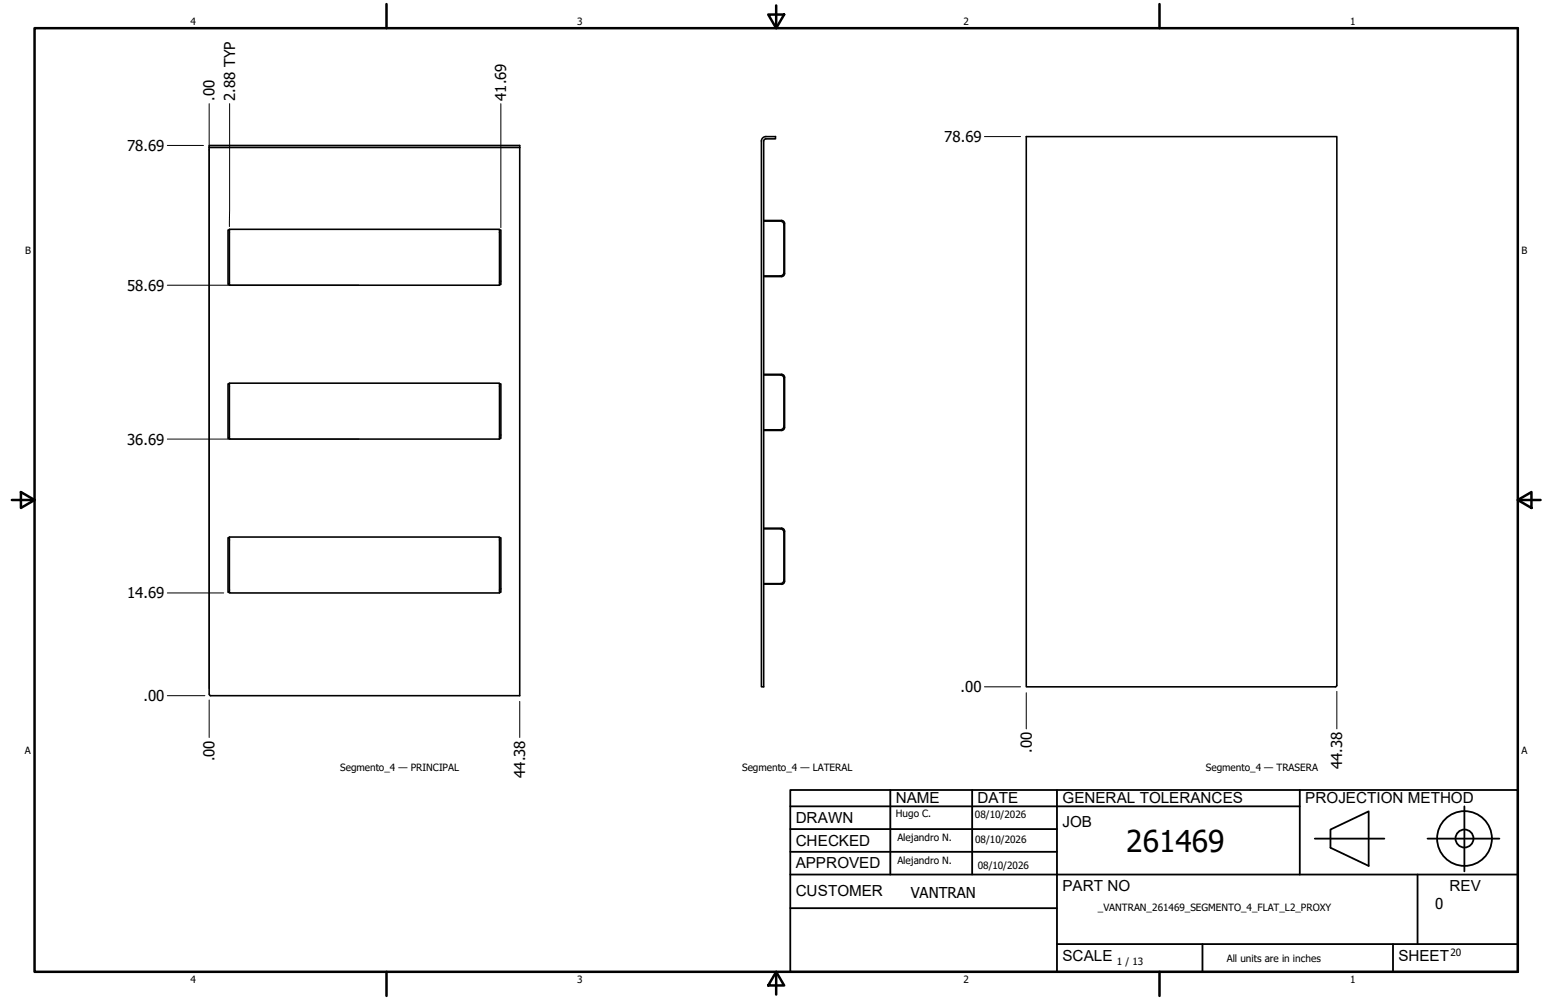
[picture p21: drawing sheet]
<svg xmlns="http://www.w3.org/2000/svg" width="432mm" height="279mm" viewBox="0 0 432 279" stroke-linecap="round" stroke-linejoin="round" font-family="sans-serif">
<defs><g id="words">
<text font-size="8.4" x="314.6" y="238.1">261469</text>
<g font-size="4.3">
<text x="250.2" y="224.2">NAME</text>
<text x="273" y="224.2">DATE</text>
<text x="296.7" y="224.3">GENERAL TOLERANCES</text>
<text x="364.6" y="224.3">PROJECTION METHOD</text>
<text x="222.2" y="229.9">DRAWN</text>
<text x="296.7" y="230.9">JOB</text>
<text x="222.2" y="236.3">CHECKED</text>
<text x="222.2" y="242.6">APPROVED</text>
<text x="222.2" y="250.3">CUSTOMER</text>
<text x="296.7" y="249">PART NO</text>
<text x="404.8" y="248.9">REV</text>
<text x="296.7" y="268.4">SCALE</text>
<text x="390.6" y="268.4">SHEET</text>
</g>
<g font-size="4.2">
<text x="59.9" y="28.1" transform="rotate(-90 59.9 28.1)">.00</text>
<text x="65.7" y="28.1" transform="rotate(-90 65.7 28.1)">2.88 TYP</text>
<text x="141.4" y="28.1" transform="rotate(-90 141.4 28.1)">41.69</text>
<text x="263.7" y="39.7">78.69</text>
<text x="35.5" y="42.2">78.69</text>
<text x="35.5" y="81.2">58.69</text>
<text x="35.5" y="124.2">36.69</text>
<text x="35.5" y="167.2">14.69</text>
<text x="40.1" y="195.9">.00</text>
<text x="268.3" y="193.4">.00</text>
<text x="59.9" y="212.7" transform="rotate(-90 59.9 212.7)">.00</text>
<text x="288.2" y="210.2" transform="rotate(-90 288.2 210.2)">.00</text>
<text x="374.9" y="214.8" transform="rotate(-90 374.9 214.8)">44.38</text>
<text x="146.7" y="217.3" transform="rotate(-90 146.7 217.3)">44.38</text>
<text x="254.4" y="250.8">VANTRAN</text>
<text x="400.9" y="254">0</text>
</g>
<g font-size="2.8">
<text x="53.2" y="6.9">4</text>
<text x="161.2" y="6.9">3</text>
<text x="269.1" y="6.9">2</text>
<text x="377.1" y="6.9">1</text>
<text x="7" y="70.9">B</text>
<text x="424.9" y="70.9">B</text>
<text x="6.9" y="210.6">A</text>
<text x="95" y="215.3">Segmento_4 — PRINCIPAL</text>
<text x="207.3" y="215.3">Segmento_4 — LATERAL</text>
<text x="336.8" y="215.3">Segmento_4 — TRASERA</text>
<text x="424.9" y="210.6">A</text>
<text x="250.2" y="228.3">Hugo C.</text>
<text x="272.3" y="228.4">08/10/2026</text>
<text x="250.6" y="234.9">Alejandro N.</text>
<text x="272.4" y="235.6">08/10/2026</text>
<text x="250.6" y="241.5">Alejandro N.</text>
<text x="273.1" y="242.8">08/10/2026</text>
<text x="306.6" y="254.4">_VANTRAN_261469_SEGMENTO_4_FLAT_L2_PROXY</text>
<text x="312" y="269.7">1 / 13</text>
<text x="342.6" y="268.7">All units are in inches</text>
<text x="405.1" y="267.1">20</text>
<text x="53.2" y="274.6">4</text>
<text x="161.2" y="274.6">3</text>
<text x="269.1" y="274.6">2</text>
<text x="377.1" y="274.6">1</text>
</g>
</g></defs>
<!-- layer: Visible (ANSI) -->
<g fill="none" stroke="#000" stroke-width=".44">
<path d="M213.2 38.4l.7-.2h2.7v.6h-2.7l-.4 .2-.2 .4v152.5h-.6v-152.5zM58.4 40.6h86.8v.6h-86.8zM58.4 41.2v152.8M145.2 41.2v153.2h-86.4M64.1 64.1h75.4v15.6h-75.4zM64.1 64.3h-.4v15.2h.4M139.5 64.3h.4v15.2h-.4M213.3 61.8h4.7a.98 .98 0 0 1 .9 1v13.3M213.3 61.6h5M213.3 77.3h5M218.3 61.6a.86 .86 0 0 1 .8 .9M218.9 76.1a.98 .98 0 0 1-.9 1h-4.7"/>
<path d="M219.1 62.5v13.9a.86 .86 0 0 1-.8 .9M64.1 107.1h75.4v15.6h-75.4zM64.1 107.3h-.4v15.2h.4M139.5 107.3h.4v15.2h-.4M213.3 104.8h4.7a.98 .98 0 0 1 .9 1v13.3M213.3 104.6h5M218.3 104.6a.86 .86 0 0 1 .8 .8M218.9 119.1a.98 .98 0 0 1-.9 1h-4.7M219.1 105.5v13.9a.86 .86 0 0 1-.8 .9M213.3 120.3h5M64.1 150.1h75.4v15.6h-75.4zM64.1 150.2h-.4v15.3h.4"/>
<path d="M139.5 150.2h.4v15.3h-.4M213.3 147.8h4.7a.98 .98 0 0 1 .9 .9M213.3 147.6h5M218.3 147.6a.86 .86 0 0 1 .8 .8v14M218.9 148.8v13.3a.98 .98 0 0 1-.9 1h-4.7M213.3 163.2h5M219.1 162.4a.86 .86 0 0 1-.8 .9M58.5 194l.3 .4M373.3 191.5l-.3 .4M373.4 191.6v-153.4h-86.8v153.7h86.4"/>
</g>
<!-- layer: Borde (ANSI) -->
<g fill="none" stroke="#000" stroke-width=".7">
<path d="M9.7 7.9h414.2v263.6h-414.2zM107.9 1.1v6.8M214.6 4.1h4.4l-2.2 3.8zM216.8 1.5v6.4M323.8 1.1v6.8M3.3 139.7h6.4M5.8 137.5l3.9 2.2-3.9 2.2zM423.9 139.7l3.8-2.2v4.4zM423.9 139.7h6.4M107.9 271.5v6.8M216.8 271.5l2.2 3.8h-4.4zM216.8 271.5v6.4"/>
<path d="M323.8 271.5v6.8"/>
</g>
<!-- layer: Title (ANSI)-1 -->
<g fill="none" stroke="#000" stroke-width=".51">
<path d="M220.7 220.7h203.2v50.8h-203.2zM220.7 225.3h142.3M220.7 231.6h74.5M220.7 238h74.5M248.7 220.7v23.6M271.5 220.7v23.6M295.2 220.7v50.8M363 220.7v23.6M367.2 234.3h19.5M371.6 231.8l10.7-5.1v15.2l-10.7-5zM398.7 234.3h20.1M409 225.3v18.2"/>
<path d="M220.7 244.3h203.2M220.7 253.7h74.5M395.9 244.3v19.5M295.2 263.8h128.7M335.9 263.8v7.7M389.1 263.8v7.7"/>
<circle cx="409" cy="234.3" r="7.7"/>
<circle cx="409" cy="234.3" r="2.51"/>
</g>
<!-- layer: Cota (ANSI) -->
<g fill="none" stroke="#000" stroke-width=".28">
<path d="M58.4 29v163.4M64.1 29v34.3M139.9 29v34.6M275 38.2h10.1M46.7 40.6h10.1M46.7 79.7h53.5M46.7 122.7h53.5M46.7 165.7h15.8M46.7 194.4h10.5M58.4 195.6v10.5M145.2 196v10.1M275 191.9h10.1"/>
<path d="M286.6 193.5v10.1M373.4 193.2v10.4"/>
</g>
<use href="#words"/>
</svg>
